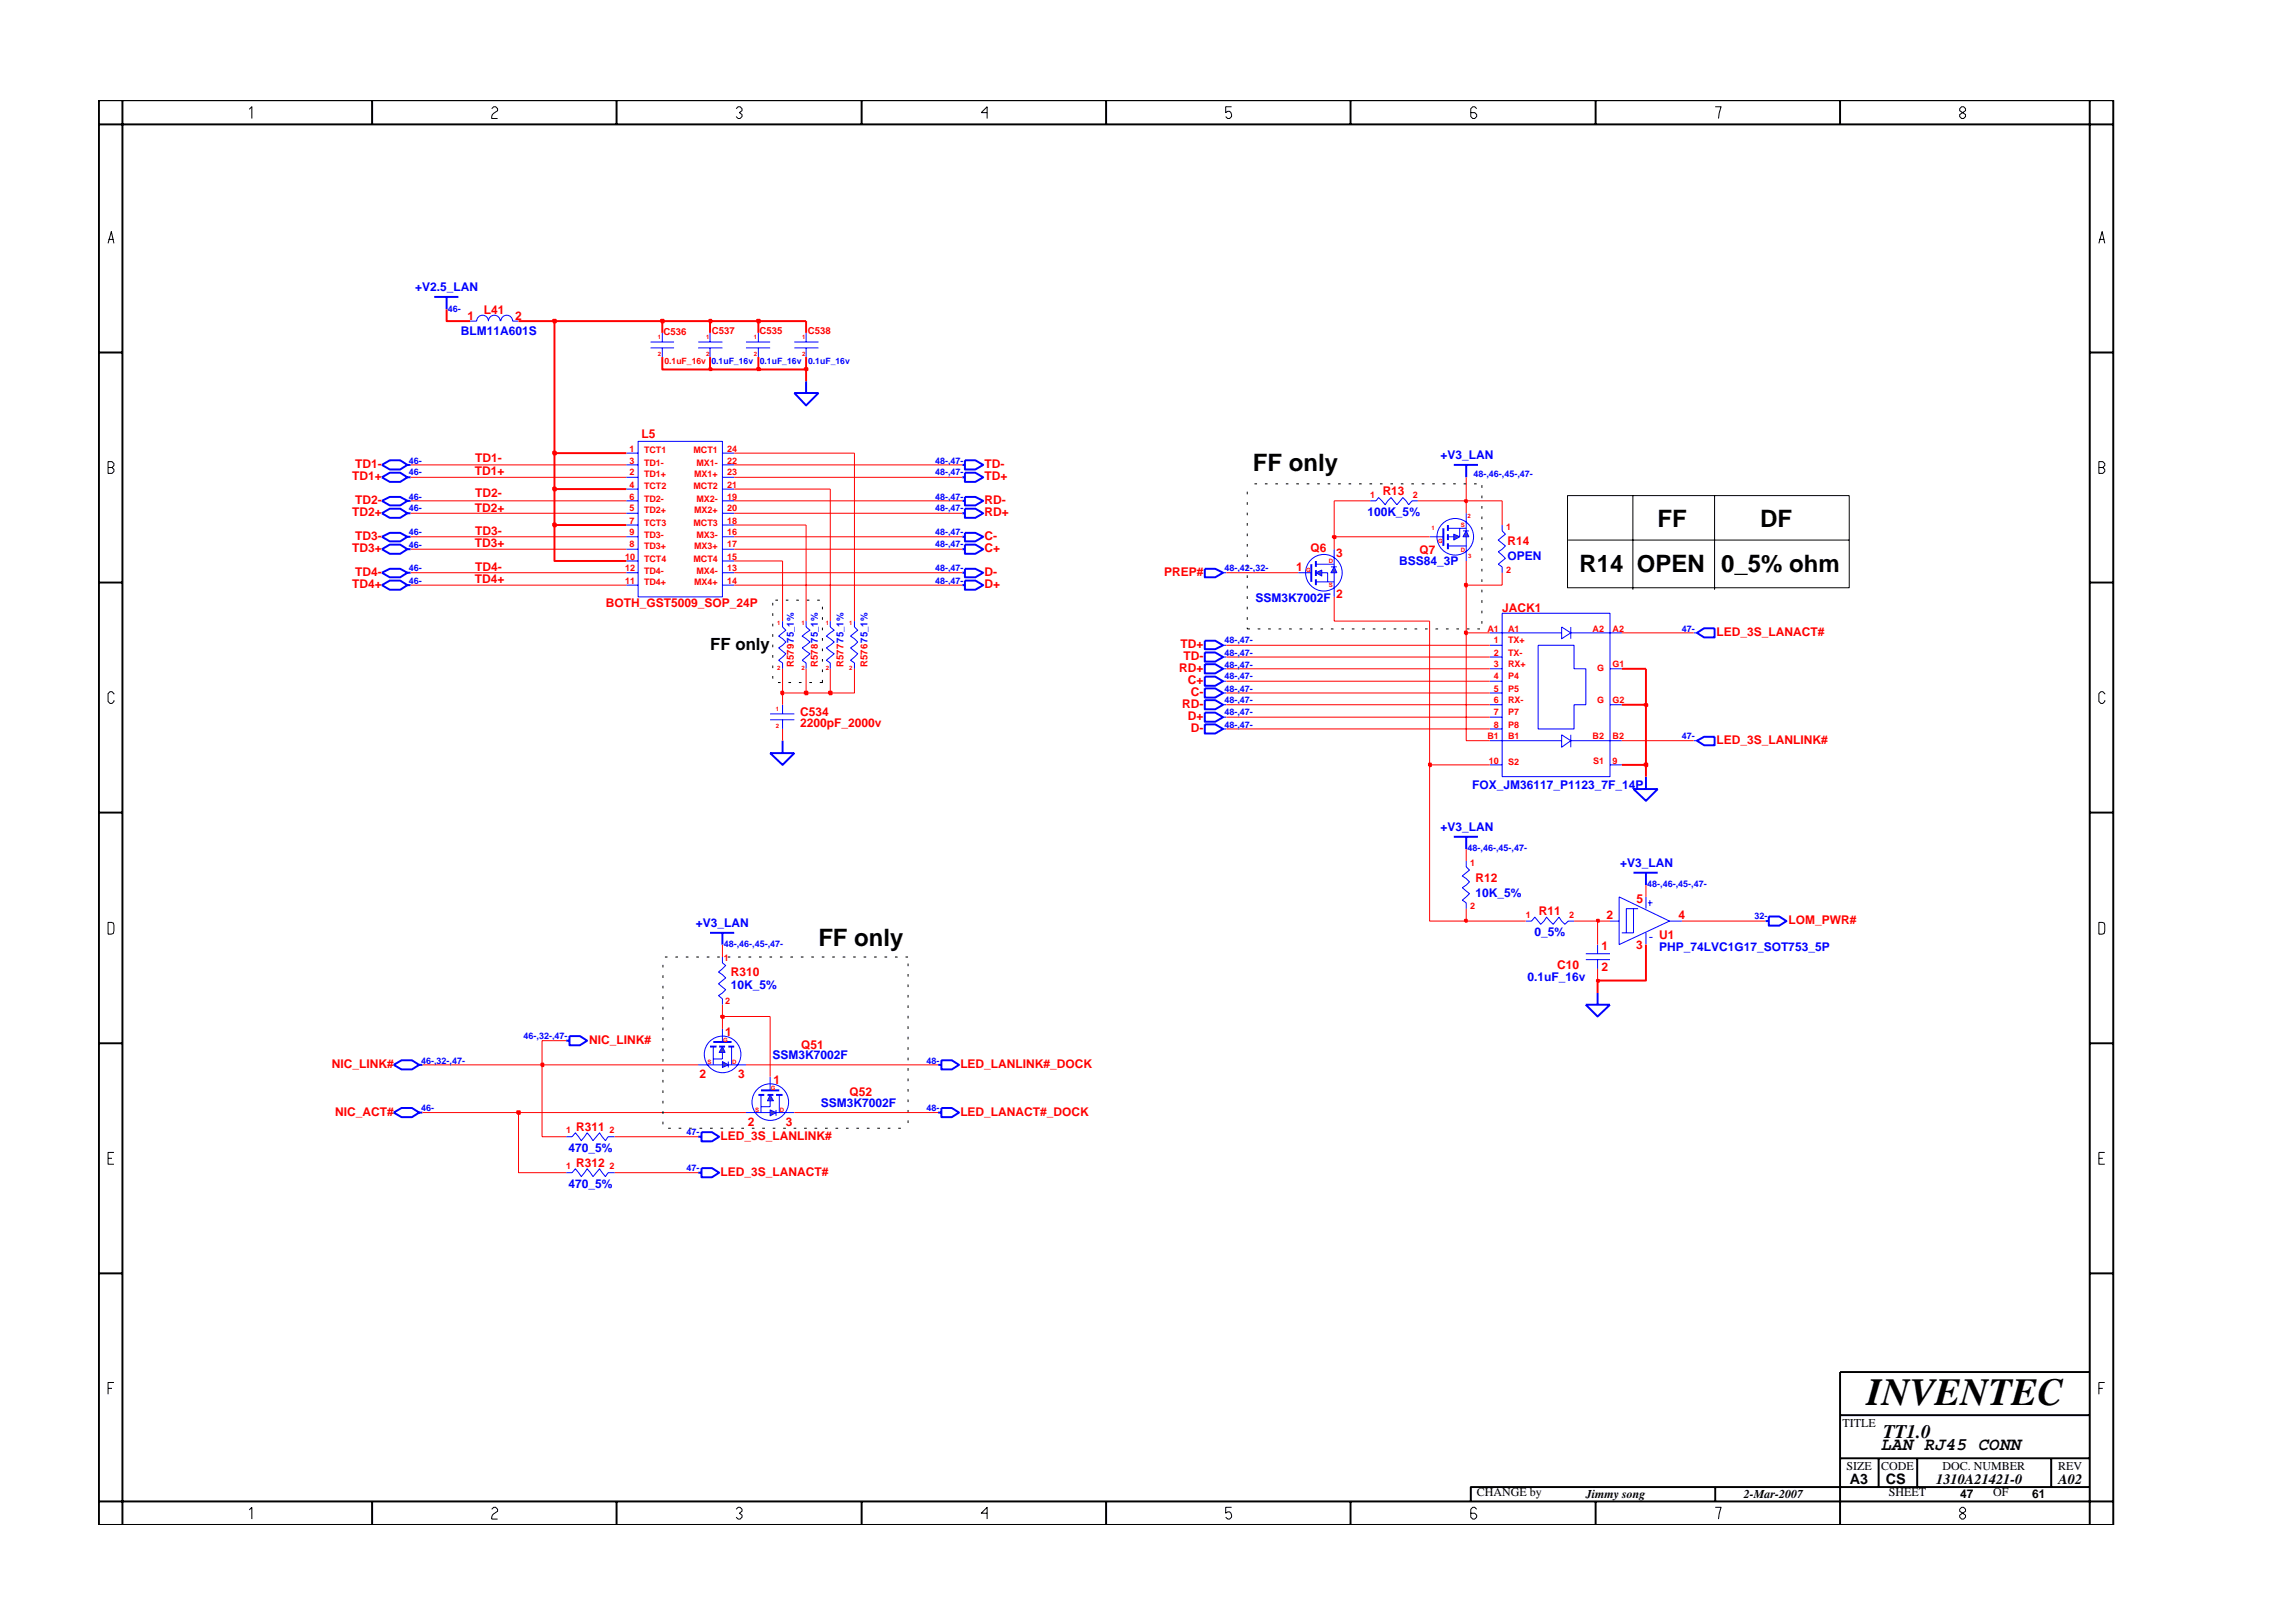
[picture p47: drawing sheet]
<svg xmlns="http://www.w3.org/2000/svg" width="297mm" height="210mm" viewBox="0 0 297 210" stroke-linecap="round" stroke-linejoin="round" font-family="sans-serif">
<defs><g id="words">
<text font-size="5" x="241.8" y="182">INVENTEC</text>
<g font-size="3.1">
<text x="162.3" y="61">FF only</text>
<text x="214.7" y="68.2">FF</text>
<text x="228" y="68.2">DF</text>
<text x="204.6" y="74.1">R14</text>
<text x="212" y="74.1">OPEN</text>
<text x="223" y="74.1">0_5% ohm</text>
<text x="106" y="122.5">FF only</text>
</g>
<text font-size="2.5" x="244" y="186.3">TT1.0</text>
<text font-size="2.3" x="243.6" y="187.8">LAN RJ45 CONN</text>
<text font-size="2.2" x="92" y="84.1">FF only</text>
<g font-size="1.9">
<text x="239.6" y="192.2">A3</text>
<text x="244.3" y="192.3">CS</text>
<text x="250.8" y="192.2">1310A21421-0</text>
<text x="266.6" y="192.2">A02</text>
</g>
<g font-size="1.6" fill="#00f">
<text x="53.8" y="37.7">+V2.5_LAN</text>
<text x="59.7" y="43.4">BLM11A601S</text>
<text x="186.6" y="59.5">+V3_LAN</text>
<text x="177.1" y="66.8">100K_5%</text>
<text x="181.2" y="73.2">BSS84_3P</text>
<text x="195.3" y="72.5">OPEN</text>
<text x="162.7" y="78">SSM3K7002F</text>
<text x="186.6" y="107.6">+V3_LAN</text>
<text x="190.7" y="102.2">FOX_JM36117_P1123_7F_14P</text>
<text x="209.9" y="112.3">+V3_LAN</text>
<text x="191.1" y="116.2">10K_5%</text>
<text x="90.2" y="120.1">+V3_LAN</text>
<text x="198.8" y="121.3">0_5%</text>
<text x="214.9" y="123.2">PHP_74LVC1G17_SOT753_5P</text>
<text x="94.7" y="128.1">10K_5%</text>
<text x="197.9" y="127.1">0.1uF_16v</text>
<text x="100.1" y="137.2">SSM3K7002F</text>
<text x="106.3" y="143.5">SSM3K7002F</text>
<text x="73.6" y="149.2">470_5%</text>
<text x="73.6" y="153.9">470_5%</text>
</g>
<g font-size="1.6" fill="#f00">
<text x="60.6" y="41.4">1</text>
<text x="62.7" y="40.7">L41</text>
<text x="66.7" y="41.4">2</text>
<text x="61.5" y="59.8">TD1-</text>
<text x="83.1" y="56.8">L5</text>
<text x="45.6" y="62.2">TD1+</text>
<text x="46" y="60.6">TD1-</text>
<text x="46" y="65.3">TD2-</text>
<text x="61.5" y="61.6">TD1+</text>
<text x="61.5" y="64.4">TD2-</text>
<text x="127.5" y="65.3">RD-</text>
<text x="127.5" y="60.6">TD-</text>
<text x="127.5" y="62.2">TD+</text>
<text x="179.1" y="64.1">R13</text>
<text x="45.6" y="71.5">TD3+</text>
<text x="45.6" y="66.8">TD2+</text>
<text x="46" y="70">TD3-</text>
<text x="61.5" y="70.9">TD3+</text>
<text x="61.5" y="66.3">TD2+</text>
<text x="61.5" y="69.4">TD3-</text>
<text x="127.5" y="66.8">RD+</text>
<text x="127.5" y="70">C-</text>
<text x="127.5" y="71.5">C+</text>
<text x="169.7" y="71.5">Q6</text>
<text x="183.9" y="71.7">Q7</text>
<text x="195.3" y="70.6">R14</text>
<text x="45.6" y="76.2">TD4+</text>
<text x="46" y="74.6">TD4-</text>
<text x="61.5" y="75.5">TD4+</text>
<text x="61.5" y="73.9">TD4-</text>
<text x="127.5" y="74.6">D-</text>
<text x="127.5" y="76.2">D+</text>
<text x="150.8" y="74.6">PREP#</text>
<text x="167.9" y="74">1</text>
<text x="173.1" y="77.4">2</text>
<text x="173.1" y="72.2">3</text>
<text x="78.5" y="78.7">BOTH_GST5009_SOP_24P</text>
<text x="152.9" y="83.9">TD+</text>
<text x="194.6" y="79.3">JACK1</text>
<text x="222.4" y="82.4">LED_3S_LANACT#</text>
<text x="152.7" y="87.1">RD+</text>
<text x="153.3" y="85.5">TD-</text>
<text x="153.9" y="88.6">C+</text>
<text x="103.6" y="94.2">2200pF_2000v</text>
<text x="103.7" y="92.8">C534</text>
<text x="153.1" y="91.7">RD-</text>
<text x="153.9" y="93.2">D+</text>
<text x="154.3" y="94.8">D-</text>
<text x="154.3" y="90.2">C-</text>
<text x="222.4" y="96.4">LED_3S_LANLINK#</text>
<text x="191.1" y="114.2">R12</text>
<text x="199.3" y="118.5">R11</text>
<text x="208.1" y="119.1">2</text>
<text x="212" y="117">5</text>
<text x="217.5" y="119.1">4</text>
<text x="231.7" y="119.7">LOM_PWR#</text>
<text x="201.7" y="125.6">C10</text>
<text x="207.4" y="123.1">1</text>
<text x="207.4" y="125.8">2</text>
<text x="211.9" y="123">3</text>
<text x="214.9" y="121.7">U1</text>
<text x="94.7" y="126.4">R310</text>
<text x="76.3" y="135.2">NIC_LINK#</text>
<text x="93.9" y="134.2">1</text>
<text x="103.8" y="135.8">Q51</text>
<text x="43" y="138.4">NIC_LINK#</text>
<text x="90.6" y="139.6">2</text>
<text x="95.6" y="139.6">3</text>
<text x="100.2" y="140.5">1</text>
<text x="110.1" y="142">Q52</text>
<text x="124.4" y="138.4">LED_LANLINK#_DOCK</text>
<text x="43.4" y="144.5">NIC_ACT#</text>
<text x="74.6" y="146.5">R311</text>
<text x="93.3" y="147.7">LED_3S_LANLINK#</text>
<text x="96.9" y="145.9">2</text>
<text x="101.8" y="145.9">3</text>
<text x="124.4" y="144.5">LED_LANACT#_DOCK</text>
<text x="74.6" y="151.2">R312</text>
<text x="93.3" y="152.3">LED_3S_LANACT#</text>
</g>
<g font-size="1.6">
<text x="238.7" y="184.8">TITLE</text>
<text x="239.2" y="190.4">SIZE</text>
<text x="243.7" y="190.4">CODE</text>
<text x="251.6" y="190.4">DOC. NUMBER</text>
<text x="266.6" y="190.4">REV</text>
<text x="191.3" y="193.9">CHANGE by</text>
<text x="205.4" y="194.1">Jimmy song</text>
<text x="225.9" y="194.1">2-Mar-2007</text>
<text x="244.7" y="193.9">SHEET</text>
<text x="253.9" y="194.1">47</text>
<text x="258.2" y="193.9">OF</text>
<text x="263.3" y="194.1">61</text>
</g>
<g font-size="1.2" fill="#00f">
<text x="58" y="40.4">46-</text>
<text x="52.9" y="60.1">46-</text>
<text x="52.9" y="61.6">46-</text>
<text x="52.9" y="64.7">46-</text>
<text x="121.1" y="60.1">48-,47-</text>
<text x="121.1" y="61.6">48-,47-</text>
<text x="121.1" y="64.7">48-,47-</text>
<text x="190.9" y="61.8">48-,46-,45-,47-</text>
<text x="52.9" y="71">46-</text>
<text x="52.9" y="66.2">46-</text>
<text x="52.9" y="69.4">46-</text>
<text x="121.1" y="66.2">48-,47-</text>
<text x="121.1" y="69.4">48-,47-</text>
<text x="121.1" y="70.9">48-,47-</text>
<text x="52.9" y="75.6">46-</text>
<text x="52.9" y="74">46-</text>
<text x="121.1" y="74">48-,47-</text>
<text x="121.1" y="75.6">48-,47-</text>
<text x="158.6" y="74">48-,42-,32-</text>
<text x="158.6" y="83.3">48-,47-</text>
<text x="217.9" y="81.8">47-</text>
<text x="158.6" y="84.9">48-,47-</text>
<text x="158.6" y="86.5">48-,47-</text>
<text x="158.6" y="88">48-,47-</text>
<text x="158.6" y="89.6">48-,47-</text>
<text x="158.6" y="94.3">48-,47-</text>
<text x="158.6" y="91.1">48-,47-</text>
<text x="158.6" y="92.7">48-,47-</text>
<text x="217.9" y="95.8">47-</text>
<text x="190.1" y="110.3">48-,46-,45-,47-</text>
<text x="213.4" y="115">48-,46-,45-,47-</text>
<text x="227.3" y="119.1">32-</text>
<text x="93.8" y="122.7">48-,46-,45-,47-</text>
<text x="54.6" y="137.8">46-,32-,47-</text>
<text x="67.8" y="134.6">46-,32-,47-</text>
<text x="120" y="137.8">48-</text>
<text x="54.6" y="144">46-</text>
<text x="120" y="144">48-</text>
<text x="88.9" y="147.1">47-</text>
<text x="88.9" y="151.8">47-</text>
</g>
<g font-size="1.2" fill="#f00">
<text x="86" y="43.5">C536</text>
<text x="92.2" y="43.2">C537</text>
<text x="98.4" y="43.2">C535</text>
<text x="104.7" y="43.2">C538</text>
<text x="81.6" y="58.5">1</text>
<text x="83.4" y="58.7">TCT1</text>
<text x="89.8" y="58.7">MCT1</text>
<text x="94.2" y="58.5">24</text>
<text x="81.6" y="63.2">4</text>
<text x="81.6" y="61.6">2</text>
<text x="81.6" y="60.1">3</text>
<text x="81.6" y="64.7">6</text>
<text x="83.4" y="63.4">TCT2</text>
<text x="83.4" y="61.9">TD1+</text>
<text x="83.4" y="60.3">TD1-</text>
<text x="83.4" y="65">TD2-</text>
<text x="89.8" y="63.4">MCT2</text>
<text x="89.9" y="61.9">MX1+</text>
<text x="90.2" y="60.3">MX1-</text>
<text x="90.2" y="65">MX2-</text>
<text x="94.2" y="63.2">21</text>
<text x="94.2" y="61.6">23</text>
<text x="94.2" y="60.1">22</text>
<text x="94.2" y="64.7">19</text>
<text x="177.5" y="64.5">1</text>
<text x="183" y="64.5">2</text>
<text x="81.6" y="67.8">7</text>
<text x="81.6" y="66.2">5</text>
<text x="81.6" y="70.9">8</text>
<text x="81.6" y="69.4">9</text>
<text x="83.4" y="68.1">TCT3</text>
<text x="83.4" y="66.5">TD2+</text>
<text x="83.4" y="71.2">TD3+</text>
<text x="83.4" y="69.6">TD3-</text>
<text x="89.8" y="68.1">MCT3</text>
<text x="89.9" y="71.2">MX3+</text>
<text x="89.9" y="66.5">MX2+</text>
<text x="90.2" y="69.6">MX3-</text>
<text x="94.2" y="70.9">17</text>
<text x="94.2" y="69.4">16</text>
<text x="94.2" y="67.8">18</text>
<text x="94.2" y="66.2">20</text>
<text x="195.1" y="68.7">1</text>
<text x="81" y="75.6">11</text>
<text x="81" y="74">12</text>
<text x="81" y="72.5">10</text>
<text x="83.4" y="75.8">TD4+</text>
<text x="83.4" y="74.3">TD4-</text>
<text x="83.4" y="72.8">TCT4</text>
<text x="89.8" y="72.8">MCT4</text>
<text x="89.9" y="75.8">MX4+</text>
<text x="90.2" y="74.3">MX4-</text>
<text x="94.2" y="75.6">14</text>
<text x="94.2" y="72.5">15</text>
<text x="94.2" y="74">13</text>
<text x="195.1" y="74.2">2</text>
<text x="192.7" y="81.8">A1</text>
<text x="193.5" y="83.3">1</text>
<text x="195.4" y="81.8">A1</text>
<text x="195.4" y="83.3">TX+</text>
<text x="206.3" y="81.8">A2</text>
<text x="208.9" y="81.8">A2</text>
<text x="102.8" y="86.4" transform="rotate(-90 102.8 86.4)">R57975_1%</text>
<text x="105.9" y="86.4" transform="rotate(-90 105.9 86.4)">R57875_1%</text>
<text x="109.2" y="86.4" transform="rotate(-90 109.2 86.4)">R57775_1%</text>
<text x="112.4" y="86.4" transform="rotate(-90 112.4 86.4)">R57675_1%</text>
<text x="193.5" y="88">4</text>
<text x="193.5" y="89.6">5</text>
<text x="193.5" y="86.5">3</text>
<text x="193.5" y="84.9">2</text>
<text x="195.4" y="88">P4</text>
<text x="195.4" y="86.5">RX+</text>
<text x="195.4" y="89.6">P5</text>
<text x="195.4" y="84.9">TX-</text>
<text x="206.9" y="86.9">G</text>
<text x="208.9" y="86.5">G1</text>
<text x="192.7" y="95.8">B1</text>
<text x="193.5" y="92.7">7</text>
<text x="193.5" y="94.3">8</text>
<text x="193.5" y="91.1">6</text>
<text x="195.4" y="92.7">P7</text>
<text x="195.4" y="94.3">P8</text>
<text x="195.4" y="91.1">RX-</text>
<text x="195.4" y="95.8">B1</text>
<text x="206.3" y="95.8">B2</text>
<text x="206.9" y="91.1">G</text>
<text x="208.9" y="95.8">B2</text>
<text x="208.9" y="91.1">G2</text>
<text x="192.9" y="98.9">10</text>
<text x="195.4" y="99.1">S2</text>
<text x="206.4" y="98.9">S1</text>
<text x="208.9" y="98.9">9</text>
<text x="190.4" y="112.2">1</text>
<text x="190.4" y="117.7">2</text>
<text x="197.6" y="118.9">1</text>
<text x="203.3" y="118.9">2</text>
<text x="93.8" y="124.5">1</text>
<text x="93.9" y="130">2</text>
<text x="73.3" y="146.8">1</text>
<text x="79" y="146.8">2</text>
<text x="73.3" y="151.5">1</text>
<text x="79" y="151.5">2</text>
</g>
<text font-size="1.1" fill="#f00" x="86.1" y="47.1">0.1uF_16v 0.1uF_16v</text>
<g font-size="1.1" fill="#00f">
<text x="98.4" y="47.1">0.1uF_16v</text>
<text x="104.7" y="47.2">0.1uF_16v</text>
</g>
<g font-size=".8" fill="#f00">
<text x="85.2" y="44">1</text>
<text x="85.2" y="46.2">2</text>
<text x="91.5" y="44">1</text>
<text x="91.5" y="46.2">2</text>
<text x="97.6" y="46.2">2</text>
<text x="97.6" y="44">1</text>
<text x="103.9" y="44">1</text>
<text x="103.9" y="46.2">2</text>
<text x="185.4" y="68.7">1</text>
<text x="186.3" y="70.3">G</text>
<text x="189.3" y="71.5">D</text>
<text x="189.3" y="68.3">S</text>
<text x="190.1" y="67.2">2</text>
<text x="169.2" y="74.1">G</text>
<text x="172.2" y="72.9">D</text>
<text x="172.2" y="76.1">S</text>
<text x="190.2" y="72.2">3</text>
<text x="100.7" y="81">1</text>
<text x="103.8" y="81">1</text>
<text x="107" y="81">1</text>
<text x="110" y="81">1</text>
<text x="100.7" y="86.8">2</text>
<text x="103.8" y="86.8">2</text>
<text x="107" y="86.8">2</text>
<text x="110" y="86.8">2</text>
<text x="100.5" y="92.1">1</text>
<text x="100.5" y="94.3">2</text>
<text x="91.6" y="137.8">S</text>
<text x="93.7" y="135">G</text>
<text x="94.9" y="137.8">D</text>
<text x="99.9" y="141.2">G</text>
<text x="97.8" y="144.1">S</text>
<text x="101" y="144.1">D</text>
</g>
</g></defs>
<path d="M49.5 66.5l1-.6h1.3l1 .6-1 .6h-1.3zM52.8 66.5h.4M124.7 71.1h.3M125 70.6h1.4l1 .5-1 .6h-1.4zM187 68.4v2.3M211.6 113.1h3.1M213.2 113.1v1.6M90.5 151.9h.4M90.9 151.3h1.3l1 .6-1 .6h-1.3z" fill="none" stroke="#00f" stroke-width=".25"/>
<path d="M96.6 44.3h3.2M96.6 45.1h3.2M98.2 43.1v1.2M98.2 45.1v1.2M185.2 69.5h1.8M110.7 80.5v.7l.4 .4-.9 .8 .9 .8-.9 .7 .9 .8-.9 .8 .5 .4v.7" fill="none" stroke="#00f" stroke-width=".13"/>
<path d="M189.9 68.8l.4 .7h-.8z" fill="#3c3cc8"/>
<path d="M189.5 68.8h.8M189.9 68.8l.4 .7h-.8z" fill="none" stroke="#00f" stroke-width=".13"/>
<path d="M188.3 69.2l.8 .3-.8 .5z" fill="#3c3cc8"/>
<g fill="none" stroke="#00f" stroke-width=".13">
<path d="M84.3 44.3h3M84.3 45.1h3M85.8 43.1v1.2M85.8 45.1v1.2M158.4 74.2h.5M177.5 64.9h.8l.3-.4 .8 .9 .8-.9 .8 .9 .7-.9 .8 .9 .4-.5h.8M187.6 68.4h2.3M187.6 70.7h2.3M187.6 69.5h.7M188.3 69.2l.8 .3-.8 .5zM189.1 68.4v1.1M189.9 66.5v2.3"/>
<path d="M189.9 69.5v3.2M158.4 88.3h.5M99.8 139.5v1.8"/>
<circle cx="188.5" cy="69.5" r="2.37"/>
</g>
<g fill="none" stroke="#00f" stroke-width=".25">
<path d="M156.1 73.7h1.3l1 .5-1 .6h-1.3zM187.6 68v.8M187.6 69.2v.8M187.6 70.4v.7M156.1 87.7h1.3l1 .6-1 .5h-1.3zM188.3 108.4h3.2M189.9 108.4v1.6M228.7 119.3h.4M229.1 118.7h1.4l.9 .6-.9 .6h-1.4zM73.3 134.8h.5M73.8 134.2h1.3l1 .6-1 .6h-1.3zM121.5 138h.4"/>
<path d="M121.9 137.4h1.4l.9 .6-.9 .5h-1.4zM98.6 141.3h2.4"/>
</g>
<path d="M99.8 143.8l.7 .3-.7 .5z" fill="#3c3cc8"/>
<path d="M99.8 143.8l.7 .3-.7 .5zM100.5 143.8v.8" fill="none" stroke="#00f" stroke-width=".13"/>
<path d="M99.8 141.8l.4 .8h-.8z" fill="#3c3cc8"/>
<g fill="none" stroke="#00f" stroke-width=".13">
<path d="M90.5 44.3h3.1M90.5 45.1h3.1M92 43.1v1.2M92 45.1v1.2M102.9 44.3h3.1M102.9 45.1h3.1M104.4 43.1v1.2M104.4 45.1v1.2M168.2 74.2h1.7M194.6 79.4h14v21.2h-14zM194.6 68v.8l.4 .4-.9 .8 .9 .7-.9 .8 .9 .8-.9 .8 .5 .3v.8M101.4 80.5v.7l.4 .4-.9 .8 .9 .8-.9 .7 .9 .8-.9 .8 .5 .4v.7"/>
<path d="M158.4 85.1h.5M193 82h9.3M193 85.1h1.6M193 83.6h1.6M193 86.6h1.6M193 88.3h1.6M193 89.8h1.6M193 91.3h1.6M193 92.9h1.6M193 94.4h1.6M193 96h9.3M193 99.1h1.6"/>
<path d="M199.2 83.6h4.7v3h1.5v4.7h-1.5v3.1h-4.7zM202.3 81.2l1.2 .8-1.2 .7zM202.3 95.2l1.2 .8-1.2 .8zM203.5 82h6.6M203.5 81.2v1.5M203.5 95.2v1.6M203.5 96h6.6M208.6 86.6h1.5M208.6 91.3h1.5M208.6 99.1h1.5M219.4 82h.4M73.3 151.9h.8l.4-.5 .8 1 .8-1 .7 1 .9-1 .7 1 .4-.5h.8"/>
<path d="M96.6 144.1h3.2M98.6 141.8v2.3M99.8 141.8l.4 .8h-.8zM99.8 142.6v.8h-1.2M100.5 144.1h2.4M101 141.8v2.3"/>
<circle cx="99.8" cy="142.8" r="2.37"/>
</g>
<g fill="none" stroke="#00f" stroke-width=".25">
<path d="M56.2 38.5h3.2M57.9 38.5v1.6M125 59.6h1.4l1 .6-1 .6h-1.4zM49.5 60.2l1-.6h1.3l1 .6-1 .6h-1.3zM52.8 60.2h.4M124.7 60.2h.3M124.7 69.5h.3M124.7 61.8h.3M124.7 75.8h.3M125 69h1.4l1 .5-1 .6h-1.4zM125 61.2h1.4l1 .6-1 .6h-1.4zM125 75.2h1.4l1 .6-1 .6h-1.4z"/>
<path d="M169.9 73.1v2.3M156.1 84.5h1.3l1 .6-1 .6h-1.3zM219.8 82l1-.6h1.3v1.2h-1.3zM92 120.8h3.1M93.6 120.8v1.6M90.5 147.3h.4M90.9 146.7h1.3l1 .6-1 .6h-1.3zM98.2 141.8h.8M99.4 141.8h.8M100.5 141.8h.9M121.5 144.1h.4M121.9 143.5h1.4l.9 .6-.9 .6h-1.4z"/>
</g>
<path d="M172.8 73.4l.4 .8h-.8z" fill="#3c3cc8"/>
<path d="M172.4 73.4h.8M172.8 73.4l.4 .8h-.8z" fill="none" stroke="#00f" stroke-width=".13"/>
<path d="M170.5 74.2l.7-.3v.7z" fill="#3c3cc8"/>
<g fill="none" stroke="#00f" stroke-width=".13">
<path d="M170.5 74.2l.7-.3v.7zM170.5 75.4h2.3M170.5 73.1h2.3M171.2 74.2h.8v1.2M172.8 71.1v2.3M172.8 74.2v3.1M189.9 111.5v.8l.5 .4-1 .8 1 .7-1 .8 1 .8-1 .8 .5 .4v.7M93.6 133.3v1.7"/>
<circle cx="171.5" cy="74.2" r="2.37"/>
</g>
<path d="M49.5 71.1l1-.5h1.3l1 .5-1 .6h-1.3zM52.8 71.1h.4M170.5 72.7v.7M170.5 73.9v.7M170.5 75v.8M211.6 102.2h3.1l-1.5 1.5zM213.2 100.6v1.6M92.4 135h2.4" fill="none" stroke="#00f" stroke-width=".25"/>
<path d="M93.6 137.5l.7 .5-.7 .3z" fill="#3c3cc8"/>
<path d="M93.6 137.5l.7 .5-.7 .3zM94.3 137.5v.8" fill="none" stroke="#00f" stroke-width=".13"/>
<path d="M93.6 135.6l.3 .7h-.7z" fill="#3c3cc8"/>
<g fill="none" stroke="#00f" stroke-width=".13">
<path d="M60.9 41.6h.9a.76 .76 0 0 1 .7-.8 .76 .76 0 0 1 .8 .8 .76 .76 0 0 1 .7-.8 .76 .76 0 0 1 .8 .8M64.9 41.6a.76 .76 0 0 1 .7-.8 .76 .76 0 0 1 .8 .8h.8M81.1 58.7h1.6M82.7 57.2h10.9v20.1h-10.9zM93.6 58.7h1.5M81.1 60.2h1.6M81.1 61.8h1.6M81.1 63.4h1.6M81.1 64.9h1.6M81.1 66.5h1.6M81.1 68h1.6M81.1 69.5h1.6"/>
<path d="M81.1 71.1h1.6M81.1 72.7h1.6M81.1 74.2h1.6M81.1 75.8h1.6M93.6 60.2h1.5M93.6 61.8h1.5M93.6 63.4h1.5M93.6 64.9h1.5M93.6 66.5h1.5M93.6 68h1.5M93.6 69.5h1.5M93.6 71.1h1.5"/>
<path d="M93.6 72.7h1.5M93.6 74.2h1.5M93.6 75.8h1.5M99.8 92.5h3.1M99.8 93.2h3.1M101.4 91.3v1.2M101.4 93.2v1.2M104.4 80.5v.7l.5 .4-1 .8 1 .8-1 .7 1 .8-1 .8 .5 .4v.7M107.6 80.5v.7l.5 .4-1.1 .8 1.1 .8-1.1 .7 1.1 .8-1.1 .8 .6 .4v.7M158.4 94.4h.5M158.4 86.6h.5M158.4 89.8h.5"/>
<path d="M158.4 83.6h.5M158.4 92.9h.5M158.4 91.3h.5M219.4 96h.4M197.6 119.3h.8l.4-.5 .8 .9 .7-.9 .9 .9 .8-.9 .7 .9 .4-.4h.8M208.6 119.3h1.1M209.7 116.2l6.6 3.1-6.6 3.1zM211.6 117.7v3.1h-.9M212.2 117.7h-1.5v3.1h-.6M213.2 116.2v1.5M213.5 117h.6M213.7 116.6v.8"/>
<path d="M216.3 119.3h1.6M90.5 138h3.1M92.4 135.6v2.4M93.6 135.6l.3 .7h-.7zM93.6 124v.7l.4 .4-.9 .8 .9 .8-.9 .8 .9 .7-.9 .8 .5 .4v.8M93.6 136.3v.9h-1.2M94.3 138h2.3M94.8 135.6v2.4M205.4 123.6h3.2M205.4 124.3h3.2M207 122.4v1.2M207 124.3v1.2"/>
<path d="M213.2 120.8v1.6M213.6 121.4h.5M73.3 147.3h.8l.4-.5 .8 1 .8-1 .7 1 .9-1 .7 1 .4-.5h.8"/>
<circle cx="93.6" cy="136.6" r="2.37"/>
</g>
<g fill="none" stroke="#00f" stroke-width=".25">
<path d="M102.9 50.9h3.1l-1.6 1.6zM104.4 49.4v1.5M49.5 61.8l1-.6h1.3l1 .6-1 .6h-1.3zM49.5 74.2l1-.5h1.3l1 .5-1 .6h-1.3zM49.5 64.9l1-.5h1.3l1 .5-1 .6h-1.3zM49.5 69.5l1-.5h1.3l1 .5-1 .6h-1.3zM49.5 75.8l1-.6h1.3l1 .6-1 .6h-1.3zM52.8 61.8h.4M52.8 74.2h.4M52.8 64.9h.4M52.8 69.5h.4M52.8 75.8h.4"/>
<path d="M124.7 66.5h.3M124.7 74.2h.3M124.7 64.9h.3M125 65.9h1.4l1 .6-1 .6h-1.4zM125 73.7h1.4l1 .5-1 .6h-1.4zM125 64.4h1.4l1 .5-1 .6h-1.4zM188.3 60.2h3.2M189.9 60.2v1.6M99.8 97.6h3.1l-1.5 1.5zM101.4 96v1.6M156.1 93.8h1.3l1 .6-1 .6h-1.3zM156.1 86h1.3l1 .6-1 .6h-1.3z"/>
<path d="M156.1 89.2h1.3l1 .6-1 .6h-1.3zM156.1 83h1.3l1 .6-1 .5h-1.3zM156.1 92.3h1.3l1 .6-1 .6h-1.3zM156.1 90.7h1.3l1 .6-1 .6h-1.3zM219.8 96l1-.6h1.3v1.1h-1.3zM51 138l1-.6h1.4l.9 .6-.9 .5h-1.4zM54.3 138h.4M92 135.6h.8M93.2 135.6h.7M94.3 135.6h.8M205.4 130.2h3.2l-1.6 1.5zM207 128.6v1.6"/>
<path d="M51 144.1l1-.6h1.4l.9 .6-.9 .6h-1.4zM54.3 144.1h.4"/>
</g>
<path d="M70.2 138v9.3h3.1M54.7 144.1h12.5v7.8h6.1M79.6 151.9h10.9M79.6 147.3h10.9" fill="none" stroke="#f00" stroke-width=".13"/>
<path d="M67 144h.3v.3h-.3z" fill="#8e2323"/>
<path d="M67 144h.3v.3h-.3z" fill="none" stroke="#f00" stroke-width=".25"/>
<path d="M54.7 138h15.5M99.8 131.7v7.8M67.2 144.1h29.4M102.9 144.1h18.6" fill="none" stroke="#f00" stroke-width=".13"/>
<path d="M70.1 137.8h.3v.3h-.3z" fill="#8e2323"/>
<path d="M70.1 137.8h.3v.3h-.3z" fill="none" stroke="#f00" stroke-width=".25"/>
<path d="M73.3 134.8h-3.1v3.2h20.3M93.6 131.7v1.6M96.6 138h24.9" fill="none" stroke="#f00" stroke-width=".13"/>
<path d="M93.4 131.6h.4v.3h-.4z" fill="#8e2323"/>
<path d="M93.4 131.6h.4v.3h-.4zM207 127v1.6" fill="none" stroke="#f00" stroke-width=".25"/>
<path d="M93.6 130.2v1.5h6.2" fill="none" stroke="#f00" stroke-width=".13"/>
<path d="M206.9 126.9h.2v.3h-.2z" fill="#8e2323"/>
<path d="M206.9 126.9h.2v.3h-.2zM213.2 122.4v4.6h-6.2" fill="none" stroke="#f00" stroke-width=".25"/>
<path d="M185.2 99.1v20.2h4.7M207 119.3v3.1M93.6 122.4v1.6M207 125.5v1.5" fill="none" stroke="#f00" stroke-width=".13"/>
<path d="M189.8 119.2h.2v.2h-.2z" fill="#8e2323"/>
<path d="M189.8 119.2h.2v.2h-.2z" fill="none" stroke="#f00" stroke-width=".25"/>
<path d="M189.9 117.7v1.6h7.7M203.9 119.3h3.1" fill="none" stroke="#f00" stroke-width=".13"/>
<path d="M206.9 119.2h.2v.2h-.2z" fill="#8e2323"/>
<path d="M213.2 99.1v1.5M206.9 119.2h.2v.2h-.2z" fill="none" stroke="#f00" stroke-width=".25"/>
<path d="M189.9 110v1.5M207 119.3h1.6M213.2 114.7v1.5M217.9 119.3h10.8" fill="none" stroke="#f00" stroke-width=".13"/>
<path d="M185.1 98.9h.3v.4h-.3z" fill="#8e2323"/>
<path d="M185.1 98.9h.3v.4h-.3zM210.1 99.1h3.1" fill="none" stroke="#f00" stroke-width=".25"/>
<path d="M185.2 80.5v18.6h7.8" fill="none" stroke="#f00" stroke-width=".13"/>
<path d="M213 98.9h.4v.4h-.4z" fill="#8e2323"/>
<path d="M210.1 91.3h3.1v7.8M213 98.9h.4v.4h-.4z" fill="none" stroke="#f00" stroke-width=".25"/>
<path d="M101.4 89.8v1.5M101.4 94.4v1.6M158.9 94.4h34.1M158.9 92.9h34.1M158.9 91.3h34.1M189.9 82v14h3.1M210.1 96h9.3" fill="none" stroke="#f00" stroke-width=".13"/>
<path d="M213 91.2h.4v.3h-.4z" fill="#8e2323"/>
<path d="M213 91.2h.4v.3h-.4zM213.2 86.6v4.7" fill="none" stroke="#f00" stroke-width=".25"/>
<path d="M101.2 89.6h.3v.3h-.3z" fill="#8e2323"/>
<path d="M101.2 89.6h.3v.3h-.3z" fill="none" stroke="#f00" stroke-width=".25"/>
<path d="M101.4 86.6v3.2h3" fill="none" stroke="#f00" stroke-width=".13"/>
<path d="M104.3 89.6h.3v.3h-.3z" fill="#8e2323"/>
<path d="M104.3 89.6h.3v.3h-.3z" fill="none" stroke="#f00" stroke-width=".25"/>
<path d="M104.4 86.6v3.2h3.2" fill="none" stroke="#f00" stroke-width=".13"/>
<path d="M107.4 89.6h.3v.3h-.3z" fill="#8e2323"/>
<path d="M107.4 89.6h.3v.3h-.3zM210.1 86.6h3.1" fill="none" stroke="#f00" stroke-width=".25"/>
<path d="M107.6 86.6v3.2h3.1v-3.2M158.9 89.8h34.1M158.9 88.3h34.1M158.9 86.6h34.1M158.9 85.1h34.1M158.9 83.6h34.1" fill="none" stroke="#f00" stroke-width=".13"/>
<path d="M189.8 81.8h.2v.4h-.2z" fill="#8e2323"/>
<path d="M189.8 81.8h.2v.4h-.2z" fill="none" stroke="#f00" stroke-width=".25"/>
<path d="M110.7 58.7v21.8M53.2 75.8h27.9M95.1 75.8h29.6M101.4 72.7v7.8M104.4 68v12.5M107.6 63.4v17.1M172.8 77.3v3.2h12.4M189.9 75.8v6.2h3.1M210.1 82h9.3" fill="none" stroke="#f00" stroke-width=".13"/>
<path d="M189.8 75.6h.2v.4h-.2z" fill="#8e2323"/>
<path d="M71.8 68v4.7h9.3M189.8 75.6h.2v.4h-.2z" fill="none" stroke="#f00" stroke-width=".25"/>
<path d="M53.2 74.2h27.9M53.2 71.1h27.9M53.2 69.5h27.9M95.1 74.2h29.6M95.1 72.7h6.3M95.1 71.1h29.6M95.1 69.5h29.6M158.9 74.2h9.3M172.8 69.5v1.6M189.9 72.7v3.1h4.7v-1.6" fill="none" stroke="#f00" stroke-width=".13"/>
<path d="M172.7 69.5h.3v.2h-.3z" fill="#8e2323"/>
<path d="M172.7 69.5h.3v.2h-.3z" fill="none" stroke="#f00" stroke-width=".25"/>
<path d="M172.8 64.9v4.6h12.4" fill="none" stroke="#f00" stroke-width=".13"/>
<path d="M71.7 67.8h.3v.4h-.3z" fill="#8e2323"/>
<path d="M71.7 67.8h.3v.4h-.3zM71.8 63.4v4.6h9.3" fill="none" stroke="#f00" stroke-width=".25"/>
<path d="M53.2 66.5h27.9M53.2 64.9h27.9M95.1 68h9.3M95.1 66.5h29.6M95.1 64.9h29.6M172.8 64.9h4.7M183.7 64.9h6.2v1.6M194.6 64.9v3.1" fill="none" stroke="#f00" stroke-width=".13"/>
<path d="M189.8 64.8h.2v.3h-.2z" fill="#8e2323"/>
<path d="M189.8 64.8h.2v.3h-.2z" fill="none" stroke="#f00" stroke-width=".25"/>
<path d="M189.9 61.8v3.1h4.7" fill="none" stroke="#f00" stroke-width=".13"/>
<path d="M71.7 63.2h.3v.3h-.3z" fill="#8e2323"/>
<path d="M71.8 58.7v4.7h9.3M71.7 63.2h.3v.3h-.3z" fill="none" stroke="#f00" stroke-width=".25"/>
<path d="M53.2 61.8h27.9M53.2 60.2h27.9M95.1 63.4h12.5M95.1 61.8h29.6M95.1 60.2h29.6" fill="none" stroke="#f00" stroke-width=".13"/>
<path d="M71.7 58.5h.3v.4h-.3z" fill="#8e2323"/>
<path d="M71.7 58.5h.3v.4h-.3zM71.8 41.6v17.1h9.3M85.8 46.3v1.6h6.2M104.4 47.9v1.5" fill="none" stroke="#f00" stroke-width=".25"/>
<path d="M95.1 58.7h15.6" fill="none" stroke="#f00" stroke-width=".13"/>
<path d="M91.9 47.7h.2v.2h-.2z" fill="#8e2323"/>
<path d="M91.9 47.7h.2v.2h-.2zM92 46.3v1.6h6.2" fill="none" stroke="#f00" stroke-width=".25"/>
<path d="M98.1 47.7h.3v.2h-.3z" fill="#8e2323"/>
<path d="M98.1 47.7h.3v.2h-.3zM98.2 46.3v1.6h6.2" fill="none" stroke="#f00" stroke-width=".25"/>
<path d="M104.3 47.7h.3v.2h-.3z" fill="#8e2323"/>
<path d="M57.9 40.1v1.5h3M67.2 41.6h4.6M85.8 41.6v1.5M92 41.6v1.5M98.2 41.6v1.5M104.3 47.7h.3v.2h-.3zM104.4 41.6v1.5M104.4 46.3v1.6" fill="none" stroke="#f00" stroke-width=".25"/>
<path d="M71.7 41.4h.3v.4h-.3z" fill="#8e2323"/>
<path d="M71.7 41.4h.3v.4h-.3zM71.8 41.6h14" fill="none" stroke="#f00" stroke-width=".25"/>
<path d="M85.6 41.4h.4v.4h-.4z" fill="#8e2323"/>
<path d="M85.6 41.4h.4v.4h-.4zM85.8 41.6h6.2" fill="none" stroke="#f00" stroke-width=".25"/>
<path d="M91.9 41.4h.2v.4h-.2z" fill="#8e2323"/>
<path d="M91.9 41.4h.2v.4h-.2zM92 41.6h6.2" fill="none" stroke="#f00" stroke-width=".25"/>
<path d="M98.1 41.4h.3v.4h-.3z" fill="#8e2323"/>
<path d="M98.1 41.4h.3v.4h-.3zM98.2 41.6h6.2" fill="none" stroke="#f00" stroke-width=".25"/>
<g fill="none" stroke="#000" stroke-width=".25">
<path d="M12.8 13h261v184.6h-261zM12.8 16.1h261M15.9 13v184.6M48.2 13v3.1M79.9 13v3.1M111.6 13v3.1M143.3 13v3.1M174.9 13v3.1M206.7 13v3.1M238.4 13v3.1M270.7 13v184.6M12.8 45.7h3.1"/>
<path d="M270.7 45.7h3.1M12.8 75.5h3.1M270.7 75.5h3.1M12.8 105.3h3.1M270.7 105.3h3.1M12.8 135.2h3.1M270.7 135.2h3.1M12.8 165h3.1M270.7 165h3.1M270.7 177.7h-32.3v19.9M12.8 194.5h261M48.2 194.5v3.1"/>
<path d="M79.9 194.5v3.1M111.6 194.5v3.1M143.3 194.5v3.1M174.9 194.5v3.1M206.7 194.5v3.1M222.2 192.6v1.9M238.4 183.3h32.3M238.4 188.9h32.3M243.4 188.9v3.7M248.4 188.9v3.7M265.7 188.9v3.7M270.7 192.6h-80.2v1.9"/>
</g>
<g fill="none" stroke="#000" stroke-width=".13">
<path d="M32.3 14.2l.3-.4v1.6M63.7 14.1l.3-.3h.2l.3 .3v.2l-.5 .4-.3 .4v.3h.8M95.4 14.1l.2-.3h.3l.2 .3v.2l-.3 .3 .3 .2v.3l-.2 .3h-.3l-.2-.3M127.9 14.6h-.8l.8-.8v1.6M159.5 13.8h-.7v.8l.2-.2a.5 .5 0 0 1 .5 .7l-.2 .3h-.3l-.2-.3M191.3 14.1l-.3-.3h-.2l-.3 .3v1l.3 .3h.2l.3-.3v-.3l-.3-.2h-.5M222.2 13.8h.8l-.4 1.6M253.9 14.1l.2-.3h.3l.2 .3v.2l-.7 .5v.3l.2 .3h.3l.2-.3v-.3l-.7-.5zM14 31.5l.4-1.5 .4 1.5M14.1 31h.6M271.9 31.5l.4-1.5 .4 1.5M272 31h.6"/>
<path d="M14 59.8h.5l.3 .3v.2l-.3 .3 .3 .2v.3l-.3 .2h-.5zM14 60.6h.5M100.1 78.1v.3M100.1 79.4v.4M100.4 77.8h.4M101.8 77.8h.3M103.2 77.8h.3M104.5 77.8h.3M105.9 77.8h.3M106.5 78.6v.3M106.5 80v.3M161.6 63.7v.3"/>
<path d="M161.6 65.1v.3M161.6 66.4v.3M161.6 67.8v.3M161.6 69.1v.4M161.6 70.5v.3M161.6 71.8v.4M161.6 73.2v.3M161.6 74.5v.4M161.6 75.9v.3M161.6 77.2v.4M161.6 78.6v.3M161.6 80v.3"/>
<path d="M162.5 62.7h.3M163.9 62.7h.3M165.2 62.7h.4M166.6 62.7h.3M167.9 62.7h.4M169.3 62.7h.3M170.6 62.7h.4M172 62.7h.3M173.3 62.7h.4M174.7 62.7h.3M176.1 62.7h.3M177.4 62.7h.3"/>
<path d="M178.8 62.7h.3M180.1 62.7h.4M181.5 62.7h.3M182.8 62.7h.4M184.2 62.7h.3M185.5 62.7h.4M186.9 62.7h.3M188.2 62.7h.4M189.6 62.7h.3M191 62.7h.3M192 62.9v.3M192 64.2v.3"/>
<path d="M192 65.6v.3M192 66.9v.4M192 68.3v.3M192 69.6v.4M192 71v.3M192 72.3v.4M192 73.7v.3M192 75v.4M192 76.4v.3M192 77.8v.3M192 79.1v.3M203.1 64.2h36.5v11.9h-36.5z"/>
<path d="M203.1 70h36.5M211.5 64.2v12.2M222.1 64.2v12.2M271.9 60.6h.5l.3-.3v-.2l-.3-.3h-.5v1.5h.5l.3-.2v-.3l-.3-.2M14.8 89.9l-.3-.3h-.2l-.3 .3v1l.3 .2h.2l.3-.2v-.2M100.1 80.8v.3M100.1 82.2v.3M100.1 83.5v.3M100.1 84.9v.3M100.1 86.2v.4M100.1 87.6v.3M100.8 88.4h.3"/>
<path d="M102.1 88.4h.4M103.5 88.4h.3M104.8 88.4h.4M106.5 88.1v.3h-.3M106.5 81.3v.3M106.5 82.7v.3M106.5 84v.4M106.5 85.4v.3M106.5 86.7v.4M161.6 81.3v.2h.3M162.9 81.5h.4M164.3 81.5h.3"/>
<path d="M165.6 81.5h.4M167 81.5h.3M168.3 81.5h.4M169.7 81.5h.3M171.1 81.5h.3M172.4 81.5h.3M173.8 81.5h.3M175.1 81.5h.4M176.5 81.5h.3M177.8 81.5h.4M179.2 81.5h.3M180.5 81.5h.4"/>
<path d="M181.9 81.5h.3M183.2 81.5h.4M184.6 81.5h.3M186 81.5h.3M187.3 81.5h.3M188.7 81.5h.3M190 81.5h.4M191.4 81.5h.3M192 80.5v.3M272.7 89.9l-.3-.3h-.3l-.2 .3v1l.2 .2h.3l.3-.2v-.2M14 119.5l.7 .1 .1 .2-.1 1.1-.7 .1zM271.9 119.5l.7 .1 .1 .2-.1 1.1-.7 .1z"/>
<path d="M85.9 125v.3M85.9 126.4v.3M85.9 127.7v.3M85.9 129.1v.3M85.9 130.4v.4M85.9 131.8v.3M85.9 133.1v.4M85.9 134.5v.3M85.9 135.8v.4M85.9 137.2v.3M85.9 138.5v.4M85.9 139.9v.3"/>
<path d="M86.1 124h.4M87.5 124h.3M88.8 124h.4M90.2 124h.3M91.6 124h.3M92.9 124h.3M94.3 124h.3M95.6 124h.4M97 124h.3M98.3 124h.4M99.7 124h.3M101 124h.4"/>
<path d="M102.4 124h.3M103.7 124h.4M105.1 124h.3M106.5 124h.3M107.8 124h.3M109.2 124h.3M110.5 124h.4M111.9 124h.3M113.2 124h.4M114.6 124h.3M115.9 124h.4M117.3 124h.3"/>
<path d="M117.6 124.8v.4M117.6 126.2v.3M117.6 127.5v.4M117.6 128.9v.3M117.6 130.2v.4M117.6 131.6v.3M117.6 133v.3M117.6 134.3v.3M117.6 135.7v.3M117.6 137v.4M117.6 138.4v.3M117.6 139.7v.4"/>
<path d="M14 150.1h.5M14.8 149.3h-.8v1.5h.8M85.9 141.3v.3M85.9 142.6v.3M85.9 144v.3M85.9 145.3v.4M86.6 146.2h.3M87.9 146.2h.4M89.3 146.2h.3M90.6 146.2h.4M92 146.2h.3M93.3 146.2h.4"/>
<path d="M94.7 146.2h.3M96 146.2h.4M97.4 146.2h.3M98.7 146.2h.4M100.1 146.2h.3M101.5 146.2h.3M102.8 146.2h.4M104.2 146.2h.3M105.5 146.2h.4M106.9 146.2h.3M108.2 146.2h.4M109.6 146.2h.3"/>
<path d="M110.9 146.2h.4M112.3 146.2h.3M113.7 146.2h.3M115 146.2h.3M116.4 146.2h.3M117.6 141.1v.3M117.6 142.4v.4M117.6 143.8v.3M117.6 145.1v.4M271.9 150.1h.5M272.7 149.3h-.8v1.5h.8M14 179.9h.5"/>
<path d="M14.8 179.1h-.8v1.5M271.9 179.9h.5M272.7 179.1h-.8v1.5M32.3 195.6l.3-.3v1.5M63.7 195.5l.3-.2h.2l.3 .2v.3l-.7 .5-.1 .2v.3h.8M95.4 195.5l.2-.2h.3l.2 .2v.3l-.3 .2 .3 .3v.2l-.2 .3h-.3l-.2-.3M127.9 196h-.8l.8-.7v1.5M159.5 195.3h-.7v.7l.2-.1a.5 .5 0 0 1 .5 .6l-.2 .3h-.3l-.2-.3M191.3 195.5l-.3-.2h-.2l-.3 .2v1l.3 .3h.2l.3-.3v-.2l-.3-.3h-.5M222.2 195.3h.8l-.4 1.5M254.1 195.3l-.2 .2v.3l.7 .5v.2l-.2 .3h-.3l-.2-.3v-.2l.7-.5v-.3l-.2-.2z"/>
</g>
<use href="#words"/>
</svg>
